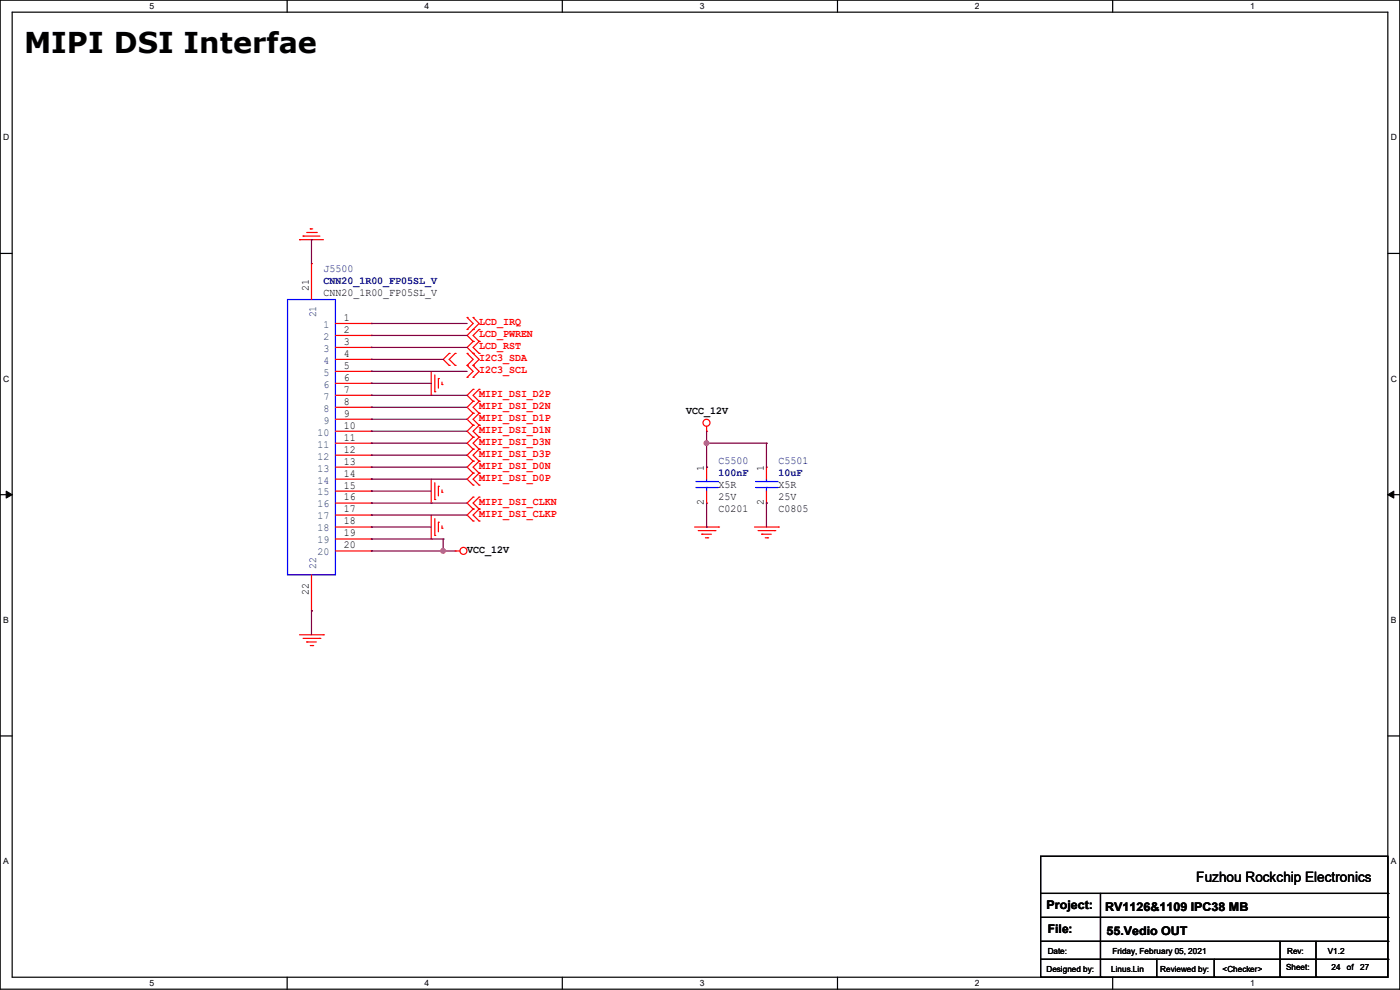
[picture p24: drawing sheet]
<svg xmlns="http://www.w3.org/2000/svg" width="297mm" height="210mm" viewBox="0 0 297 210" stroke-linecap="round" stroke-linejoin="round" font-family="sans-serif">
<defs><g id="words">
<text font-size="6.1" x="5.1" y="11.2">MIPI DSI Interfae</text>
<text font-size="3" x="253.8" y="187.2">Fuzhou Rockchip Electronics</text>
<g font-size="2.5">
<text x="222" y="192.9">Project:</text>
<text x="222.3" y="198">File:</text>
<text x="234.5" y="193.2">RV1126&amp;1109 IPC38 MB</text>
<text x="234.7" y="198.2">55.Vedio OUT</text>
</g>
<g font-size="2.3" fill="#000080">
<text x="68.6" y="57.8">J5500</text>
<text x="68.6" y="60.3">CNN20_1R00_FP05SL_V</text>
<text x="152.4" y="98.4">C5500</text>
<text x="152.4" y="101">100nF</text>
<text x="165.1" y="98.4">C5501</text>
<text x="165.1" y="101">10uF</text>
</g>
<g font-size="2.3">
<text x="65.5" y="61.8" transform="rotate(-90 65.5 61.8)">21</text>
<text x="68.6" y="62.9">CNN20_1R00_FP05SL_V</text>
<text x="72.9" y="68.1">1</text>
<text x="72.9" y="70.6">2</text>
<text x="72.9" y="73.2">3</text>
<text x="72.9" y="75.7">4</text>
<text x="72.9" y="78.2">5</text>
<text x="72.9" y="80.8">6</text>
<text x="72.9" y="83.3">7</text>
<text x="72.9" y="85.9">8</text>
<text x="72.9" y="88.4">9</text>
<text x="145.6" y="87.8">VCC_12V</text>
<text x="72.9" y="90.9">10</text>
<text x="72.9" y="93.5">11</text>
<text x="72.9" y="96">12</text>
<text x="72.9" y="98.6">13</text>
<text x="72.9" y="101.1">14</text>
<text x="149.4" y="99.9" transform="rotate(-90 149.4 99.9)">1</text>
<text x="162.1" y="99.9" transform="rotate(-90 162.1 99.9)">1</text>
<text x="72.9" y="103.6">15</text>
<text x="72.9" y="106.2">16</text>
<text x="149.4" y="107.2" transform="rotate(-90 149.4 107.2)">2</text>
<text x="152.4" y="103.5">X5R</text>
<text x="152.4" y="106">25V</text>
<text x="162.1" y="107.2" transform="rotate(-90 162.1 107.2)">2</text>
<text x="165.1" y="103.5">X5R</text>
<text x="165.1" y="106">25V</text>
<text x="72.9" y="108.7">17</text>
<text x="72.9" y="111.3">18</text>
<text x="72.9" y="113.8">19</text>
<text x="152.4" y="108.6">C0201</text>
<text x="165.1" y="108.6">C0805</text>
<text x="72.9" y="116.3">20</text>
<text x="99.1" y="117.2">VCC_12V</text>
<text x="65.5" y="126.3" transform="rotate(-90 65.5 126.3)">22</text>
</g>
<g font-size="2.3" fill="#004080">
<text x="67.1" y="67.4" transform="rotate(-90 67.1 67.4)">21</text>
<text x="68.6" y="69.6">1</text>
<text x="68.6" y="72.1">2</text>
<text x="68.6" y="74.6">3</text>
<text x="68.6" y="77.2">4</text>
<text x="68.6" y="79.7">5</text>
<text x="68.6" y="82.3">6</text>
<text x="68.6" y="84.8">7</text>
<text x="68.6" y="87.3">8</text>
<text x="68.6" y="89.9">9</text>
<text x="67.4" y="92.4">10</text>
<text x="67.4" y="95">11</text>
<text x="67.4" y="97.5">12</text>
<text x="67.4" y="100">13</text>
<text x="67.4" y="102.6">14</text>
<text x="67.4" y="105.1">15</text>
<text x="67.4" y="107.7">16</text>
<text x="67.4" y="110.2">17</text>
<text x="67.4" y="112.7">18</text>
<text x="67.4" y="115.3">19</text>
<text x="67.4" y="117.8">20</text>
<text x="67.1" y="120.7" transform="rotate(-90 67.1 120.7)">22</text>
</g>
<g font-size="2.3" fill="#f00">
<text x="101.6" y="69">LCD_IRQ</text>
<text x="101.6" y="71.5">LCD_PWREN</text>
<text x="101.6" y="76.6">I2C3_SDA</text>
<text x="101.6" y="74">LCD_RST</text>
<text x="101.6" y="79.1">I2C3_SCL</text>
<text x="101.6" y="84.2">MIPI_DSI_D2P</text>
<text x="101.6" y="86.7">MIPI_DSI_D2N</text>
<text x="101.6" y="89.3">MIPI_DSI_D1P</text>
<text x="101.6" y="91.8">MIPI_DSI_D1N</text>
<text x="101.6" y="94.4">MIPI_DSI_D3N</text>
<text x="101.6" y="96.9">MIPI_DSI_D3P</text>
<text x="101.6" y="99.4">MIPI_DSI_D0N</text>
<text x="101.6" y="102">MIPI_DSI_D0P</text>
<text x="101.6" y="107.1">MIPI_DSI_CLKN</text>
<text x="101.6" y="109.6">MIPI_DSI_CLKP</text>
</g>
<g font-size="1.8">
<text x="31.7" y="1.9">5</text>
<text x="90.1" y="1.9">4</text>
<text x="148.5" y="1.9">3</text>
<text x="206.8" y="1.9">2</text>
<text x="265.2" y="1.9">1</text>
<text x=".7" y="29.8">D</text>
<text x="295.1" y="29.8">D</text>
<text x=".7" y="80.9">C</text>
<text x="295.1" y="80.9">C</text>
<text x=".7" y="132.1">B</text>
<text x="295.1" y="132.1">B</text>
<text x=".7" y="183.3">A</text>
<text x="295.1" y="183.3">A</text>
<text x="222.3" y="202.3">Date:</text>
<text x="236" y="202.3">Friday, February 05, 2021</text>
<text x="273.1" y="202.3">Rev:</text>
<text x="281.7" y="202.3">V1.2</text>
<text x="31.7" y="209.2">5</text>
<text x="90.1" y="209.2">4</text>
<text x="148.5" y="209.2">3</text>
<text x="206.8" y="209.2">2</text>
<text x="222" y="206.1">Designed by:</text>
<text x="235.7" y="206.1">Linus.Lin</text>
<text x="246.2" y="206.1">Reviewed by:</text>
<text x="259.4" y="206.1">&lt;Checker&gt;</text>
<text x="265.2" y="209.2">1</text>
<text x="272.8" y="205.9">Sheet:</text>
<text x="282.5" y="205.9">24</text>
<text x="285.7" y="205.9">of</text>
<text x="288.6" y="205.9">27</text>
</g>
</g></defs>
<path d="M0 0h297v209.8h-297zM2.6 2.6h291.8v204.7h-291.8z" fill="none" stroke="#000" stroke-width=".25"/>
<g fill="#fff">
<path d="M31.7 .3h1v2h-1z"/>
<path d="M31.7 207.6h1v1.9h-1z"/>
</g>
<path d="M60.9 0v2.6M60.9 207.3v2.5" fill="none" stroke="#000" stroke-width=".25"/>
<g fill="#fff">
<path d="M90.1 .3h1v2h-1z"/>
<path d="M90.1 207.6h1v1.9h-1z"/>
</g>
<path d="M119.3 0v2.6M119.3 207.3v2.5" fill="none" stroke="#000" stroke-width=".25"/>
<g fill="#fff">
<path d="M148.5 .3h.9v2h-.9z"/>
<path d="M148.5 207.6h.9v1.9h-.9z"/>
</g>
<path d="M177.7 0v2.6M177.7 207.3v2.5" fill="none" stroke="#000" stroke-width=".25"/>
<g fill="#fff">
<path d="M206.8 .3h1v2h-1z"/>
<path d="M206.8 207.6h1v1.9h-1z"/>
</g>
<path d="M236.1 0v2.6M236.1 207.3v2.5" fill="none" stroke="#000" stroke-width=".25"/>
<g fill="#fff">
<path d="M265.2 .3h1v2h-1z"/>
<path d="M265.2 207.6h1v1.9h-1z"/>
<path d="M.7 28.2h1.2v1.9h-1.2z"/>
<path d="M295.1 28.2h1.2v1.9h-1.2z"/>
<path d="M.7 79.3h1.2v2h-1.2z"/>
<path d="M295.1 79.3h1.2v2h-1.2z"/>
</g>
<path d="M0 53.8h2.6M294.4 53.8h2.6" fill="none" stroke="#000" stroke-width=".25"/>
<g fill="#fff">
<path d="M.7 130.5h1.2v2h-1.2z"/>
<path d="M295.1 130.5h1.1v2h-1.1z"/>
</g>
<path d="M0 104.9h2.6M294.4 104.9h2.6" fill="none" stroke="#000" stroke-width=".25"/>
<path d="M1.3 104.2l1.3 .7-1.3 .8zM294.4 104.9l1.3-.7v1.5z" fill="#000" stroke="#000" stroke-width=".21"/>
<g fill="#fff">
<path d="M.7 181.7h1.2v2h-1.2z"/>
<path d="M295.1 181.7h1.1v2h-1.1z"/>
</g>
<g fill="none" stroke="#000" stroke-width=".25">
<path d="M0 156.1h2.6M294.4 156.1h2.6M220.8 181.7h73.6v25.6h-73.6zM220.8 189.5h73.6M220.8 194.6h73.6M220.8 199.7h73.6M233.5 189.5v17.8M271.6 199.7v7.6M279.2 199.7v7.6M294.4 189.5h.1M294.4 194.6h.1M294.4 199.7h.1"/>
<path d="M220.8 203.5h73.6M233.5 207.3h.1M245.4 207.3h.1M245.4 203.5v3.8M257.6 207.3h.1M257.6 203.5v3.8M271.6 207.3h.1M279.2 207.3h.1M294.4 203.5h.1"/>
</g>
<g fill="none" stroke="#f00" stroke-width=".25">
<path d="M63.5 50.8h.1M63.5 50.8h5.1M64.3 50.1h.1M64.3 50.1h3.6M65.1 49.3h2M65.8 48.6h.1M65.8 48.6h.5M66.1 55.9h.1M66.1 55.9v7.6M67.1 49.3h.1M71.2 68.6h7.6M71.2 71.2h7.6"/>
<path d="M71.2 73.7h7.6M71.2 76.2h7.6M71.2 78.8h7.6M78.8 68.6h.1M78.8 71.2h.1M78.8 73.7h.1M78.8 76.2h.1M78.8 78.8h.1M91.5 78.8v5.1M92.2 79.5v3.6M95.3 75h.1M95.3 77.5h.1"/>
<path d="M95.3 75l-1.3 1.2 1.3 1.3M96.6 77.5h.1M96.6 75h.1M96.6 75l-1.3 1.2 1.3 1.3M99.1 77.5h.1M99.1 69.9h.1M99.1 67.4h.1M99.1 75h.1M99.1 77.5l1.3 1.3-1.3 1.3M99.1 67.4l1.3 1.2-1.3 1.3M99.1 75l1.3 1.2-1.3 1.3M100.4 77.5h.1"/>
<path d="M100.4 69.9h.1M100.4 67.4h.1M100.4 75h.1M100.4 72.4h.1M100.4 77.5l1.2 1.3-1.2 1.3M100.4 67.4l1.2 1.2-2.5 2.6 1.3 1.2M100.4 72.4l-1.3 1.3 2.5 2.5-1.2 1.3M101.6 72.4h.1M101.6 69.9h.1M101.6 75h.1M101.6 69.9l-1.2 1.3 1.2 1.2M101.6 72.4l-1.2 1.3 1.2 1.3"/>
<path d="M71.2 81.3h7.6M71.2 83.9h7.6M71.2 86.4h7.6M71.2 88.9h7.6M71.2 91.5h7.6M71.2 94h7.6M71.2 96.6h7.6M71.2 99.1h7.6M78.8 81.3h.1M78.8 83.9h.1M78.8 86.4h.1M78.8 88.9h.1"/>
<path d="M78.8 91.5h.1M78.8 94h.1M78.8 96.6h.1M78.8 99.1h.1M91.5 83.9h.1M92.2 83.1h.1M93 80.3h.1M93 80.3v2M93.8 81.6h.1M93.8 81.1v.5M99.1 80.1h.1M100.4 80.1h.1"/>
<path d="M100.4 82.6h.1M100.4 85.1h.1M100.4 87.7h.1M100.4 90.2h.1M100.4 92.8h.1M100.4 95.3h.1M100.4 97.8h.1M100.4 82.6l-1.3 1.3 1.3 1.2M100.4 85.1l-1.3 1.3 1.3 1.3M100.4 87.7l-1.3 1.2 1.3 1.3M100.4 90.2l-1.3 1.3 1.3 1.3M100.4 92.8l-1.3 1.2 1.3 1.3"/>
<path d="M100.4 95.3l-1.3 1.3 1.3 1.2M100.4 97.8l-1.3 1.3 1.3 1.3M101.6 85.1h.1M101.6 82.6h.1M101.6 87.7h.1M101.6 90.2h.1M101.6 92.8h.1M101.6 95.3h.1M101.6 97.8h.1M101.6 82.6l-1.2 1.3 1.2 1.2M101.6 85.1l-1.2 1.3 1.2 1.3M101.6 87.7l-1.2 1.2 1.2 1.3"/>
<path d="M101.6 90.2l-1.2 1.3 1.2 1.3M101.6 92.8l-1.2 1.2 1.2 1.3M101.6 95.3l-1.2 1.3 1.2 1.2M101.6 97.8l-1.2 1.3 1.2 1.3M149.9 91.5h.1M149.9 99.1h.1M149.9 90.5v1M149.9 99.1v2.5M162.6 99.1h.1M162.6 99.1v2.5M71.2 111.8h7.6M71.2 116.9h7.6"/>
<path d="M71.2 101.6h7.6M71.2 104.2h7.6M71.2 106.7h7.6M71.2 109.3h7.6M71.2 114.3h7.6M78.8 101.6h.1M78.8 104.2h.1M78.8 106.7h.1M78.8 109.3h.1M78.8 111.8h.1M78.8 114.3h.1M78.8 116.9h.1"/>
<path d="M91.5 106.7h.1M91.5 114.3h.1M91.5 101.6v5.1M91.5 109.3v5M92.2 106h.1M92.2 113.6h.1M92.2 102.4v3.6M92.2 110v3.6M93 103.2h.1M93 110.8h.1M93 103.2v2M93 110.8v2"/>
<path d="M93.8 104.4h.1M93.8 112.1h.1M93.8 103.9v.5M93.8 111.5v.6M96.6 116.9h.1M96.6 116.9h1M100.4 105.5h.1M100.4 108h.1M100.4 110.5h.1M100.4 100.4h.1M100.4 102.9h.1M100.4 105.5l-1.3 1.2 1.3 1.3"/>
<path d="M100.4 108l-1.3 1.3 1.3 1.2M100.4 100.4l-1.3 1.2 1.3 1.3M101.6 108h.1M101.6 105.5h.1M101.6 110.5h.1M101.6 100.4h.1M101.6 102.9h.1M101.6 105.5l-1.2 1.2 1.2 1.3M101.6 108l-1.2 1.3 1.2 1.2M101.6 100.4l-1.2 1.2 1.2 1.3M147.4 111.8h5M148.1 112.6h3.6"/>
<path d="M148.9 113.3h.1M148.9 113.3h2M149.6 114.1h.6M149.9 106.7h.1M149.9 104.2v2.5M150.2 114.1h.1M151.7 112.6h.1M152.4 111.8h.1M160.1 111.8h5M160.8 112.6h3.6M161.6 113.3h.1M161.6 113.3h2"/>
<path d="M162.3 114.1h.6M162.6 106.7h.1M162.6 104.2v2.5M162.9 114.1h.1M164.4 112.6h.1M165.1 111.8h.1M63.5 134.7h5.1M64.3 135.4h3.6M65.1 136.2h.1M65.1 136.2h2M65.8 136.9h.5M66.1 129.6h.1"/>
<path d="M66.1 122v7.6M66.3 136.9h.1M67.9 135.4h.1M68.6 134.7h.1"/>
<circle cx="149.9" cy="89.7" r=".74"/>
<circle cx="98.3" cy="116.9" r=".74"/>
</g>
<g fill="none" stroke="#00f" stroke-width=".25">
<path d="M61 63.5h10.2v58.5h-10.2zM147.6 103.4h4.6M147.6 102.2h4.6M149.9 102.2h.1M149.9 103.4h.1M149.9 101.6v.6M149.9 103.4v.8M152.2 103.4h.1M152.2 102.2h.1M160.3 103.4h4.6M160.3 102.2h4.6M162.6 102.2h.1"/>
<path d="M162.6 103.4h.1M162.6 101.6v.6M162.6 103.4v.8M164.9 103.4h.1M164.9 102.2h.1"/>
</g>
<g fill="none" stroke="#800040" stroke-width=".25">
<path d="M66.1 50.8h.1M66.1 50.8v5.1M78.8 73.7h.1M78.8 78.8h.1M78.8 76.2h.1M78.8 68.6h.1M78.8 71.2h.1M78.8 73.7h20.3M78.8 78.8h20.3M78.8 76.2h15.2M78.8 68.6h20.3M78.8 71.2h20.3"/>
<path d="M78.8 81.3h.1M78.8 86.4h.1M78.8 83.9h.1M78.8 88.9h.1M78.8 91.5h.1M78.8 94h.1M78.8 96.6h.1M78.8 99.1h.1M78.8 81.3h12.7M78.8 86.4h20.3M78.8 83.9h20.3M78.8 94h20.3"/>
<path d="M78.8 88.9h20.3M78.8 91.5h20.3M78.8 96.6h20.3M78.8 99.1h20.3M149.9 94h.1M149.9 99.1h.1M149.9 94h12.7M149.9 91.5v7.6M162.6 94h.1M162.6 94v5.1M78.8 104.2h.1M78.8 106.7h.1"/>
<path d="M78.8 109.3h.1M78.8 111.8h.1M78.8 101.6h.1M78.8 116.9h.1M78.8 114.3h.1M78.8 104.2h12.7M78.8 106.7h20.3M78.8 109.3h20.3M78.8 111.8h12.7M78.8 101.6h20.3M78.8 116.9h17.8M78.8 114.3h15.2"/>
<path d="M94 116.9h.1M94 114.3h.1M94 114.3v2.6M149.9 111.8h.1M149.9 106.7v5.1M162.6 106.7h.1M162.6 106.7v5.1M66.1 129.6h.1M66.1 129.6v5.1"/>
</g>
<g fill="#f0f" stroke="#f0f" stroke-width=".25">
<circle cx="149.9" cy="94" r=".49"/>
<circle cx="94" cy="116.9" r=".49"/>
</g>
<use href="#words"/>
</svg>
